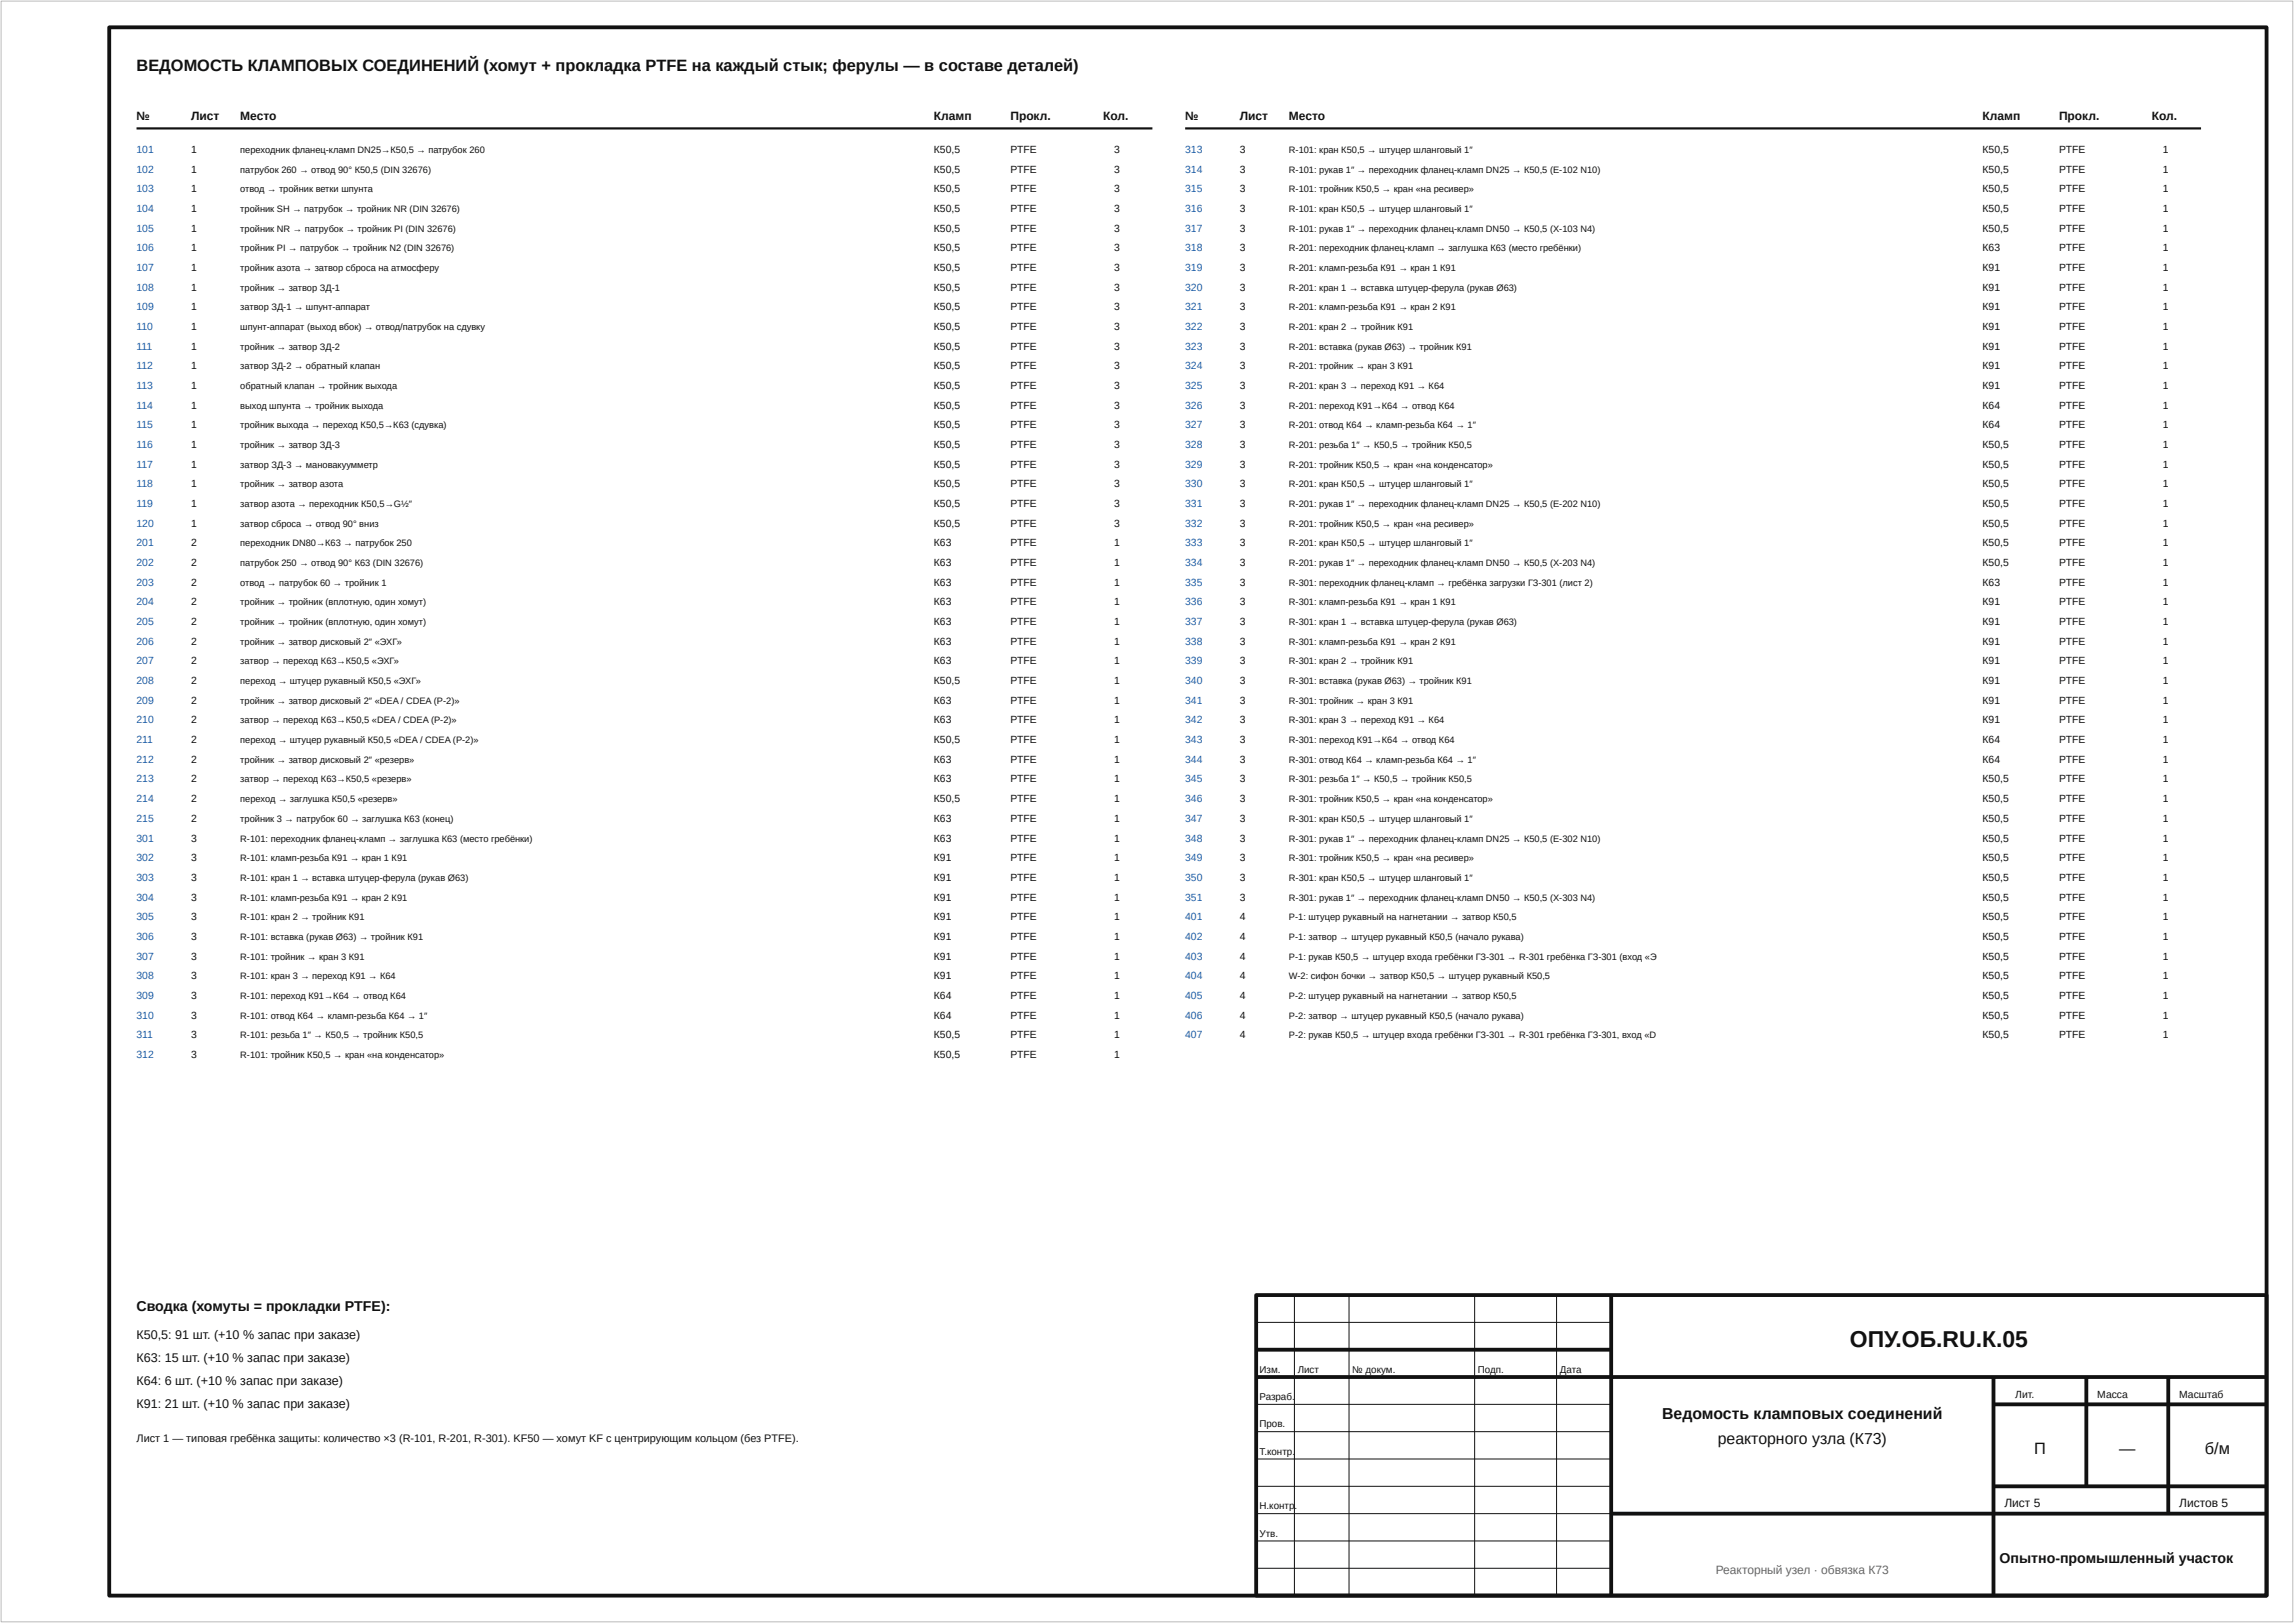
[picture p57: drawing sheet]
<svg xmlns="http://www.w3.org/2000/svg" width="420mm" height="297mm" viewBox="0 0 420 297" stroke-linecap="round" stroke-linejoin="round" font-family="sans-serif">
<defs><g id="words">
<text font-size="4.2" fill="#111" x="338.7" y="246.5">ОПУ.ОБ.RU.К.05</text>
<g font-size="3" fill="#111">
<text x="25" y="13">ВЕДОМОСТЬ КЛАМПОВЫХ СОЕДИНЕНИЙ (хомут + прокладка PTFE на каждый стык; ферулы — в составе деталей)</text>
<text x="372.4" y="266">П</text>
<text x="388" y="266">—</text>
<text x="403.7" y="266">б/м</text>
</g>
<g font-size="2.9" fill="#111">
<text x="304.3" y="259.7">Ведомость кламповых соединений</text>
<text x="314.5" y="264.3">реакторного узла (К73)</text>
</g>
<g font-size="2.6" fill="#111">
<text x="25" y="240">Сводка (хомуты = прокладки PTFE):</text>
<text x="366.1" y="286">Опытно-промышленный участок</text>
</g>
<g font-size="2.3" fill="#111">
<text x="25" y="245">К50,5: 91 шт. (+10 % запас при заказе)</text>
<text x="25" y="249.2">К63: 15 шт. (+10 % запас при заказе)</text>
<text x="25" y="253.4">К64: 6 шт. (+10 % запас при заказе)</text>
<text x="25" y="257.6">К91: 21 шт. (+10 % запас при заказе)</text>
</g>
<g font-size="2.2" fill="#111">
<text x="25" y="22">№</text>
<text x="35" y="22">Лист</text>
<text x="44" y="22">Место</text>
<text x="171" y="22">Кламп</text>
<text x="185" y="22">Прокл.</text>
<text x="202" y="22">Кол.</text>
<text x="217" y="22">№</text>
<text x="227" y="22">Лист</text>
<text x="236" y="22">Место</text>
<text x="363" y="22">Кламп</text>
<text x="377" y="22">Прокл.</text>
<text x="394" y="22">Кол.</text>
<text x="367" y="275.8">Лист 5</text>
<text x="399" y="275.8">Листов 5</text>
</g>
<text font-size="2.2" fill="#666" x="314.2" y="288">Реакторный узел · обвязка К73</text>
<text font-size="2" fill="#111" x="25" y="263.8">Лист 1 — типовая гребёнка защиты: количество ×3 (R-101, R-201, R-301). KF50 — хомут KF с центрирующим кольцом (без PTFE).</text>
<g font-size="1.9" fill="#1f5fa8">
<text x="25" y="28">101</text>
<text x="217" y="28">313</text>
<text x="25" y="31.6">102</text>
<text x="25" y="35.2">103</text>
<text x="217" y="31.6">314</text>
<text x="217" y="35.2">315</text>
<text x="25" y="38.8">104</text>
<text x="217" y="38.8">316</text>
<text x="25" y="42.4">105</text>
<text x="25" y="46">106</text>
<text x="217" y="42.4">317</text>
<text x="217" y="46">318</text>
<text x="25" y="49.6">107</text>
<text x="25" y="53.2">108</text>
<text x="217" y="49.6">319</text>
<text x="217" y="53.2">320</text>
<text x="25" y="56.8">109</text>
<text x="217" y="56.8">321</text>
<text x="25" y="60.4">110</text>
<text x="25" y="64">111</text>
<text x="217" y="60.4">322</text>
<text x="217" y="64">323</text>
<text x="25" y="67.6">112</text>
<text x="25" y="71.2">113</text>
<text x="217" y="67.6">324</text>
<text x="217" y="71.2">325</text>
<text x="25" y="74.8">114</text>
<text x="217" y="74.8">326</text>
<text x="25" y="78.4">115</text>
<text x="25" y="82">116</text>
<text x="217" y="78.4">327</text>
<text x="217" y="82">328</text>
<text x="25" y="85.6">117</text>
<text x="25" y="89.2">118</text>
<text x="217" y="85.6">329</text>
<text x="217" y="89.2">330</text>
<text x="25" y="92.8">119</text>
<text x="217" y="92.8">331</text>
<text x="25" y="96.4">120</text>
<text x="25" y="100">201</text>
<text x="217" y="96.4">332</text>
<text x="217" y="100">333</text>
<text x="25" y="103.6">202</text>
<text x="25" y="107.2">203</text>
<text x="217" y="103.6">334</text>
<text x="217" y="107.2">335</text>
<text x="25" y="110.8">204</text>
<text x="217" y="110.8">336</text>
<text x="25" y="114.4">205</text>
<text x="25" y="118">206</text>
<text x="217" y="114.4">337</text>
<text x="217" y="118">338</text>
<text x="25" y="121.6">207</text>
<text x="25" y="125.2">208</text>
<text x="217" y="121.6">339</text>
<text x="217" y="125.2">340</text>
<text x="25" y="128.8">209</text>
<text x="217" y="128.8">341</text>
<text x="25" y="132.4">210</text>
<text x="25" y="136">211</text>
<text x="217" y="132.4">342</text>
<text x="217" y="136">343</text>
<text x="25" y="139.6">212</text>
<text x="25" y="143.2">213</text>
<text x="217" y="139.6">344</text>
<text x="217" y="143.2">345</text>
<text x="25" y="146.8">214</text>
<text x="217" y="146.8">346</text>
<text x="25" y="150.4">215</text>
<text x="25" y="154">301</text>
<text x="217" y="150.4">347</text>
<text x="217" y="154">348</text>
<text x="25" y="157.6">302</text>
<text x="25" y="161.2">303</text>
<text x="217" y="157.6">349</text>
<text x="217" y="161.2">350</text>
<text x="25" y="164.8">304</text>
<text x="217" y="164.8">351</text>
<text x="25" y="168.4">305</text>
<text x="25" y="172">306</text>
<text x="217" y="168.4">401</text>
<text x="217" y="172">402</text>
<text x="25" y="175.6">307</text>
<text x="25" y="179.2">308</text>
<text x="217" y="175.6">403</text>
<text x="217" y="179.2">404</text>
<text x="25" y="182.8">309</text>
<text x="217" y="182.8">405</text>
<text x="25" y="186.4">310</text>
<text x="25" y="190">311</text>
<text x="217" y="186.4">406</text>
<text x="217" y="190">407</text>
<text x="25" y="193.6">312</text>
</g>
<g font-size="1.9" fill="#111">
<text x="35" y="28">1</text>
<text x="171" y="28">К50,5</text>
<text x="185" y="28">PTFE</text>
<text x="204" y="28">3</text>
<text x="227" y="28">3</text>
<text x="363" y="28">К50,5</text>
<text x="377" y="28">PTFE</text>
<text x="396" y="28">1</text>
<text x="35" y="31.6">1</text>
<text x="35" y="35.2">1</text>
<text x="171" y="31.6">К50,5</text>
<text x="171" y="35.2">К50,5</text>
<text x="185" y="31.6">PTFE</text>
<text x="185" y="35.2">PTFE</text>
<text x="204" y="31.6">3</text>
<text x="204" y="35.2">3</text>
<text x="227" y="31.6">3</text>
<text x="227" y="35.2">3</text>
<text x="363" y="31.6">К50,5</text>
<text x="363" y="35.2">К50,5</text>
<text x="377" y="31.6">PTFE</text>
<text x="377" y="35.2">PTFE</text>
<text x="396" y="31.6">1</text>
<text x="396" y="35.2">1</text>
<text x="35" y="38.8">1</text>
<text x="171" y="38.8">К50,5</text>
<text x="185" y="38.8">PTFE</text>
<text x="204" y="38.8">3</text>
<text x="227" y="38.8">3</text>
<text x="363" y="38.8">К50,5</text>
<text x="377" y="38.8">PTFE</text>
<text x="396" y="38.8">1</text>
<text x="35" y="42.4">1</text>
<text x="35" y="46">1</text>
<text x="171" y="42.4">К50,5</text>
<text x="171" y="46">К50,5</text>
<text x="185" y="42.4">PTFE</text>
<text x="185" y="46">PTFE</text>
<text x="204" y="42.4">3</text>
<text x="204" y="46">3</text>
<text x="227" y="42.4">3</text>
<text x="227" y="46">3</text>
<text x="363" y="42.4">К50,5</text>
<text x="363" y="46">К63</text>
<text x="377" y="42.4">PTFE</text>
<text x="377" y="46">PTFE</text>
<text x="396" y="42.4">1</text>
<text x="396" y="46">1</text>
<text x="35" y="49.6">1</text>
<text x="35" y="53.2">1</text>
<text x="171" y="49.6">К50,5</text>
<text x="171" y="53.2">К50,5</text>
<text x="185" y="49.6">PTFE</text>
<text x="185" y="53.2">PTFE</text>
<text x="204" y="49.6">3</text>
<text x="204" y="53.2">3</text>
<text x="227" y="49.6">3</text>
<text x="227" y="53.2">3</text>
<text x="363" y="49.6">К91</text>
<text x="363" y="53.2">К91</text>
<text x="377" y="49.6">PTFE</text>
<text x="377" y="53.2">PTFE</text>
<text x="396" y="49.6">1</text>
<text x="396" y="53.2">1</text>
<text x="35" y="56.8">1</text>
<text x="171" y="56.8">К50,5</text>
<text x="185" y="56.8">PTFE</text>
<text x="204" y="56.8">3</text>
<text x="227" y="56.8">3</text>
<text x="363" y="56.8">К91</text>
<text x="377" y="56.8">PTFE</text>
<text x="396" y="56.8">1</text>
<text x="35" y="60.4">1</text>
<text x="35" y="64">1</text>
<text x="171" y="60.4">К50,5</text>
<text x="171" y="64">К50,5</text>
<text x="185" y="60.4">PTFE</text>
<text x="185" y="64">PTFE</text>
<text x="204" y="60.4">3</text>
<text x="204" y="64">3</text>
<text x="227" y="60.4">3</text>
<text x="227" y="64">3</text>
<text x="363" y="60.4">К91</text>
<text x="363" y="64">К91</text>
<text x="377" y="60.4">PTFE</text>
<text x="377" y="64">PTFE</text>
<text x="396" y="60.4">1</text>
<text x="396" y="64">1</text>
<text x="35" y="67.6">1</text>
<text x="35" y="71.2">1</text>
<text x="171" y="67.6">К50,5</text>
<text x="171" y="71.2">К50,5</text>
<text x="185" y="67.6">PTFE</text>
<text x="185" y="71.2">PTFE</text>
<text x="204" y="67.6">3</text>
<text x="204" y="71.2">3</text>
<text x="227" y="67.6">3</text>
<text x="227" y="71.2">3</text>
<text x="363" y="67.6">К91</text>
<text x="363" y="71.2">К91</text>
<text x="377" y="67.6">PTFE</text>
<text x="377" y="71.2">PTFE</text>
<text x="396" y="67.6">1</text>
<text x="396" y="71.2">1</text>
<text x="35" y="74.8">1</text>
<text x="171" y="74.8">К50,5</text>
<text x="185" y="74.8">PTFE</text>
<text x="204" y="74.8">3</text>
<text x="227" y="74.8">3</text>
<text x="363" y="74.8">К64</text>
<text x="377" y="74.8">PTFE</text>
<text x="396" y="74.8">1</text>
<text x="35" y="78.4">1</text>
<text x="35" y="82">1</text>
<text x="171" y="78.4">К50,5</text>
<text x="171" y="82">К50,5</text>
<text x="185" y="78.4">PTFE</text>
<text x="185" y="82">PTFE</text>
<text x="204" y="78.4">3</text>
<text x="204" y="82">3</text>
<text x="227" y="78.4">3</text>
<text x="227" y="82">3</text>
<text x="363" y="78.4">К64</text>
<text x="363" y="82">К50,5</text>
<text x="377" y="78.4">PTFE</text>
<text x="377" y="82">PTFE</text>
<text x="396" y="78.4">1</text>
<text x="396" y="82">1</text>
<text x="35" y="85.6">1</text>
<text x="35" y="89.2">1</text>
<text x="171" y="85.6">К50,5</text>
<text x="171" y="89.2">К50,5</text>
<text x="185" y="85.6">PTFE</text>
<text x="185" y="89.2">PTFE</text>
<text x="204" y="85.6">3</text>
<text x="204" y="89.2">3</text>
<text x="227" y="85.6">3</text>
<text x="227" y="89.2">3</text>
<text x="363" y="85.6">К50,5</text>
<text x="363" y="89.2">К50,5</text>
<text x="377" y="85.6">PTFE</text>
<text x="377" y="89.2">PTFE</text>
<text x="396" y="85.6">1</text>
<text x="396" y="89.2">1</text>
<text x="35" y="92.8">1</text>
<text x="171" y="92.8">К50,5</text>
<text x="185" y="92.8">PTFE</text>
<text x="204" y="92.8">3</text>
<text x="227" y="92.8">3</text>
<text x="363" y="92.8">К50,5</text>
<text x="377" y="92.8">PTFE</text>
<text x="396" y="92.8">1</text>
<text x="35" y="96.4">1</text>
<text x="35" y="100">2</text>
<text x="171" y="96.4">К50,5</text>
<text x="171" y="100">К63</text>
<text x="185" y="96.4">PTFE</text>
<text x="185" y="100">PTFE</text>
<text x="204" y="96.4">3</text>
<text x="204" y="100">1</text>
<text x="227" y="96.4">3</text>
<text x="227" y="100">3</text>
<text x="363" y="96.4">К50,5</text>
<text x="363" y="100">К50,5</text>
<text x="377" y="96.4">PTFE</text>
<text x="377" y="100">PTFE</text>
<text x="396" y="96.4">1</text>
<text x="396" y="100">1</text>
<text x="35" y="103.6">2</text>
<text x="35" y="107.2">2</text>
<text x="171" y="103.6">К63</text>
<text x="171" y="107.2">К63</text>
<text x="185" y="103.6">PTFE</text>
<text x="185" y="107.2">PTFE</text>
<text x="204" y="103.6">1</text>
<text x="204" y="107.2">1</text>
<text x="227" y="103.6">3</text>
<text x="227" y="107.2">3</text>
<text x="363" y="103.6">К50,5</text>
<text x="363" y="107.2">К63</text>
<text x="377" y="103.6">PTFE</text>
<text x="377" y="107.2">PTFE</text>
<text x="396" y="103.6">1</text>
<text x="396" y="107.2">1</text>
<text x="35" y="110.8">2</text>
<text x="171" y="110.8">К63</text>
<text x="185" y="110.8">PTFE</text>
<text x="204" y="110.8">1</text>
<text x="227" y="110.8">3</text>
<text x="363" y="110.8">К91</text>
<text x="377" y="110.8">PTFE</text>
<text x="396" y="110.8">1</text>
<text x="35" y="114.4">2</text>
<text x="35" y="118">2</text>
<text x="171" y="114.4">К63</text>
<text x="171" y="118">К63</text>
<text x="185" y="114.4">PTFE</text>
<text x="185" y="118">PTFE</text>
<text x="204" y="114.4">1</text>
<text x="204" y="118">1</text>
<text x="227" y="114.4">3</text>
<text x="227" y="118">3</text>
<text x="363" y="114.4">К91</text>
<text x="363" y="118">К91</text>
<text x="377" y="114.4">PTFE</text>
<text x="377" y="118">PTFE</text>
<text x="396" y="114.4">1</text>
<text x="396" y="118">1</text>
<text x="35" y="121.6">2</text>
<text x="35" y="125.2">2</text>
<text x="171" y="121.6">К63</text>
<text x="171" y="125.2">К50,5</text>
<text x="185" y="121.6">PTFE</text>
<text x="185" y="125.2">PTFE</text>
<text x="204" y="121.6">1</text>
<text x="204" y="125.2">1</text>
<text x="227" y="121.6">3</text>
<text x="227" y="125.2">3</text>
<text x="363" y="121.6">К91</text>
<text x="363" y="125.2">К91</text>
<text x="377" y="121.6">PTFE</text>
<text x="377" y="125.2">PTFE</text>
<text x="396" y="121.6">1</text>
<text x="396" y="125.2">1</text>
<text x="35" y="128.8">2</text>
<text x="171" y="128.8">К63</text>
<text x="185" y="128.8">PTFE</text>
<text x="204" y="128.8">1</text>
<text x="227" y="128.8">3</text>
<text x="363" y="128.8">К91</text>
<text x="377" y="128.8">PTFE</text>
<text x="396" y="128.8">1</text>
<text x="35" y="132.4">2</text>
<text x="35" y="136">2</text>
<text x="171" y="132.4">К63</text>
<text x="171" y="136">К50,5</text>
<text x="185" y="132.4">PTFE</text>
<text x="185" y="136">PTFE</text>
<text x="204" y="132.4">1</text>
<text x="204" y="136">1</text>
<text x="227" y="132.4">3</text>
<text x="227" y="136">3</text>
<text x="363" y="132.4">К91</text>
<text x="363" y="136">К64</text>
<text x="377" y="132.4">PTFE</text>
<text x="377" y="136">PTFE</text>
<text x="396" y="132.4">1</text>
<text x="396" y="136">1</text>
<text x="35" y="139.6">2</text>
<text x="35" y="143.2">2</text>
<text x="171" y="139.6">К63</text>
<text x="171" y="143.2">К63</text>
<text x="185" y="139.6">PTFE</text>
<text x="185" y="143.2">PTFE</text>
<text x="204" y="139.6">1</text>
<text x="204" y="143.2">1</text>
<text x="227" y="139.6">3</text>
<text x="227" y="143.2">3</text>
<text x="363" y="139.6">К64</text>
<text x="363" y="143.2">К50,5</text>
<text x="377" y="139.6">PTFE</text>
<text x="377" y="143.2">PTFE</text>
<text x="396" y="139.6">1</text>
<text x="396" y="143.2">1</text>
<text x="35" y="146.8">2</text>
<text x="171" y="146.8">К50,5</text>
<text x="185" y="146.8">PTFE</text>
<text x="204" y="146.8">1</text>
<text x="227" y="146.8">3</text>
<text x="363" y="146.8">К50,5</text>
<text x="377" y="146.8">PTFE</text>
<text x="396" y="146.8">1</text>
<text x="35" y="150.4">2</text>
<text x="35" y="154">3</text>
<text x="171" y="150.4">К63</text>
<text x="171" y="154">К63</text>
<text x="185" y="150.4">PTFE</text>
<text x="185" y="154">PTFE</text>
<text x="204" y="150.4">1</text>
<text x="204" y="154">1</text>
<text x="227" y="150.4">3</text>
<text x="227" y="154">3</text>
<text x="363" y="150.4">К50,5</text>
<text x="363" y="154">К50,5</text>
<text x="377" y="150.4">PTFE</text>
<text x="377" y="154">PTFE</text>
<text x="396" y="150.4">1</text>
<text x="396" y="154">1</text>
<text x="35" y="157.6">3</text>
<text x="35" y="161.2">3</text>
<text x="171" y="157.6">К91</text>
<text x="171" y="161.2">К91</text>
<text x="185" y="157.6">PTFE</text>
<text x="185" y="161.2">PTFE</text>
<text x="204" y="157.6">1</text>
<text x="204" y="161.2">1</text>
<text x="227" y="157.6">3</text>
<text x="227" y="161.2">3</text>
<text x="363" y="157.6">К50,5</text>
<text x="363" y="161.2">К50,5</text>
<text x="377" y="157.6">PTFE</text>
<text x="377" y="161.2">PTFE</text>
<text x="396" y="157.6">1</text>
<text x="396" y="161.2">1</text>
<text x="35" y="164.8">3</text>
<text x="171" y="164.8">К91</text>
<text x="185" y="164.8">PTFE</text>
<text x="204" y="164.8">1</text>
<text x="227" y="164.8">3</text>
<text x="363" y="164.8">К50,5</text>
<text x="377" y="164.8">PTFE</text>
<text x="396" y="164.8">1</text>
<text x="35" y="168.4">3</text>
<text x="35" y="172">3</text>
<text x="171" y="168.4">К91</text>
<text x="171" y="172">К91</text>
<text x="185" y="168.4">PTFE</text>
<text x="185" y="172">PTFE</text>
<text x="204" y="168.4">1</text>
<text x="204" y="172">1</text>
<text x="227" y="168.4">4</text>
<text x="227" y="172">4</text>
<text x="363" y="168.4">К50,5</text>
<text x="363" y="172">К50,5</text>
<text x="377" y="168.4">PTFE</text>
<text x="377" y="172">PTFE</text>
<text x="396" y="168.4">1</text>
<text x="396" y="172">1</text>
<text x="35" y="175.6">3</text>
<text x="35" y="179.2">3</text>
<text x="171" y="175.6">К91</text>
<text x="171" y="179.2">К91</text>
<text x="185" y="175.6">PTFE</text>
<text x="185" y="179.2">PTFE</text>
<text x="204" y="175.6">1</text>
<text x="204" y="179.2">1</text>
<text x="227" y="175.6">4</text>
<text x="227" y="179.2">4</text>
<text x="363" y="175.6">К50,5</text>
<text x="363" y="179.2">К50,5</text>
<text x="377" y="175.6">PTFE</text>
<text x="377" y="179.2">PTFE</text>
<text x="396" y="175.6">1</text>
<text x="396" y="179.2">1</text>
<text x="35" y="182.8">3</text>
<text x="171" y="182.8">К64</text>
<text x="185" y="182.8">PTFE</text>
<text x="204" y="182.8">1</text>
<text x="227" y="182.8">4</text>
<text x="363" y="182.8">К50,5</text>
<text x="377" y="182.8">PTFE</text>
<text x="396" y="182.8">1</text>
<text x="35" y="186.4">3</text>
<text x="35" y="190">3</text>
<text x="171" y="186.4">К64</text>
<text x="171" y="190">К50,5</text>
<text x="185" y="186.4">PTFE</text>
<text x="185" y="190">PTFE</text>
<text x="204" y="186.4">1</text>
<text x="204" y="190">1</text>
<text x="227" y="186.4">4</text>
<text x="227" y="190">4</text>
<text x="363" y="186.4">К50,5</text>
<text x="363" y="190">К50,5</text>
<text x="377" y="186.4">PTFE</text>
<text x="377" y="190">PTFE</text>
<text x="396" y="186.4">1</text>
<text x="396" y="190">1</text>
<text x="35" y="193.6">3</text>
<text x="171" y="193.6">К50,5</text>
<text x="185" y="193.6">PTFE</text>
<text x="204" y="193.6">1</text>
<text x="369" y="255.8">Лит.</text>
<text x="384" y="255.8">Масса</text>
<text x="399" y="255.8">Масштаб</text>
</g>
<g font-size="1.8" fill="#111">
<text x="230.6" y="251.2">Изм.</text>
<text x="237.6" y="251.2">Лист</text>
<text x="247.6" y="251.2">№ докум.</text>
<text x="270.6" y="251.2">Подп.</text>
<text x="285.6" y="251.2">Дата</text>
<text x="230.6" y="256.2">Разраб.</text>
<text x="230.6" y="261.2">Пров.</text>
<text x="230.6" y="266.2">Т.контр.</text>
<text x="230.6" y="276.2">Н.контр</text>
<text x="230.6" y="281.2">Утв.</text>
<text x="237" y="276.2">.</text>
</g>
<g font-size="1.7" fill="#111">
<text x="44" y="28">переходник фланец-кламп DN25→К50,5 → патрубок 260</text>
<text x="236" y="28">R-101: кран К50,5 → штуцер шланговый 1″</text>
<text x="44" y="31.6">патрубок 260 → отвод 90° К50,5 (DIN 32676)</text>
<text x="44" y="35.2">отвод → тройник ветки шпунта</text>
<text x="236" y="31.6">R-101: рукав 1″ → переходник фланец-кламп DN25 → К50,5 (E-102 N10)</text>
<text x="236" y="35.2">R-101: тройник К50,5 → кран «на ресивер»</text>
<text x="44" y="38.8">тройник SH → патрубок → тройник NR (DIN 32676)</text>
<text x="236" y="38.8">R-101: кран К50,5 → штуцер шланговый 1″</text>
<text x="44" y="42.4">тройник NR → патрубок → тройник PI (DIN 32676)</text>
<text x="44" y="46">тройник PI → патрубок → тройник N2 (DIN 32676)</text>
<text x="236" y="42.4">R-101: рукав 1″ → переходник фланец-кламп DN50 → К50,5 (X-103 N4)</text>
<text x="236" y="46">R-201: переходник фланец-кламп → заглушка К63 (место гребёнки)</text>
<text x="44" y="49.6">тройник азота → затвор сброса на атмосферу</text>
<text x="44" y="53.2">тройник → затвор ЗД-1</text>
<text x="236" y="49.6">R-201: кламп-резьба К91 → кран 1 К91</text>
<text x="236" y="53.2">R-201: кран 1 → вставка штуцер-ферула (рукав Ø63)</text>
<text x="44" y="56.8">затвор ЗД-1 → шпунт-аппарат</text>
<text x="236" y="56.8">R-201: кламп-резьба К91 → кран 2 К91</text>
<text x="44" y="60.4">шпунт-аппарат (выход вбок) → отвод/патрубок на сдувку</text>
<text x="44" y="64">тройник → затвор ЗД-2</text>
<text x="236" y="60.4">R-201: кран 2 → тройник К91</text>
<text x="236" y="64">R-201: вставка (рукав Ø63) → тройник К91</text>
<text x="44" y="67.6">затвор ЗД-2 → обратный клапан</text>
<text x="44" y="71.2">обратный клапан → тройник выхода</text>
<text x="236" y="67.6">R-201: тройник → кран 3 К91</text>
<text x="236" y="71.2">R-201: кран 3 → переход К91 → К64</text>
<text x="44" y="74.8">выход шпунта → тройник выхода</text>
<text x="236" y="74.8">R-201: переход К91→К64 → отвод К64</text>
<text x="44" y="78.4">тройник выхода → переход К50,5→К63 (сдувка)</text>
<text x="44" y="82">тройник → затвор ЗД-3</text>
<text x="236" y="78.4">R-201: отвод К64 → кламп-резьба К64 → 1″</text>
<text x="236" y="82">R-201: резьба 1″ → К50,5 → тройник К50,5</text>
<text x="44" y="85.6">затвор ЗД-3 → мановакуумметр</text>
<text x="44" y="89.2">тройник → затвор азота</text>
<text x="236" y="85.6">R-201: тройник К50,5 → кран «на конденсатор»</text>
<text x="236" y="89.2">R-201: кран К50,5 → штуцер шланговый 1″</text>
<text x="44" y="92.8">затвор азота → переходник К50,5→G½″</text>
<text x="236" y="92.8">R-201: рукав 1″ → переходник фланец-кламп DN25 → К50,5 (E-202 N10)</text>
<text x="44" y="96.4">затвор сброса → отвод 90° вниз</text>
<text x="44" y="100">переходник DN80→К63 → патрубок 250</text>
<text x="236" y="96.4">R-201: тройник К50,5 → кран «на ресивер»</text>
<text x="236" y="100">R-201: кран К50,5 → штуцер шланговый 1″</text>
<text x="44" y="103.6">патрубок 250 → отвод 90° К63 (DIN 32676)</text>
<text x="44" y="107.2">отвод → патрубок 60 → тройник 1</text>
<text x="236" y="103.6">R-201: рукав 1″ → переходник фланец-кламп DN50 → К50,5 (X-203 N4)</text>
<text x="236" y="107.2">R-301: переходник фланец-кламп → гребёнка загрузки ГЗ-301 (лист 2)</text>
<text x="44" y="110.8">тройник → тройник (вплотную, один хомут)</text>
<text x="236" y="110.8">R-301: кламп-резьба К91 → кран 1 К91</text>
<text x="44" y="114.4">тройник → тройник (вплотную, один хомут)</text>
<text x="44" y="118">тройник → затвор дисковый 2″ «ЭХГ»</text>
<text x="236" y="114.4">R-301: кран 1 → вставка штуцер-ферула (рукав Ø63)</text>
<text x="236" y="118">R-301: кламп-резьба К91 → кран 2 К91</text>
<text x="44" y="121.6">затвор → переход К63→К50,5 «ЭХГ»</text>
<text x="44" y="125.2">переход → штуцер рукавный К50,5 «ЭХГ»</text>
<text x="236" y="121.6">R-301: кран 2 → тройник К91</text>
<text x="236" y="125.2">R-301: вставка (рукав Ø63) → тройник К91</text>
<text x="44" y="128.8">тройник → затвор дисковый 2″ «DEA / CDEA (P-2)»</text>
<text x="236" y="128.8">R-301: тройник → кран 3 К91</text>
<text x="44" y="132.4">затвор → переход К63→К50,5 «DEA / CDEA (P-2)»</text>
<text x="44" y="136">переход → штуцер рукавный К50,5 «DEA / CDEA (P-2)»</text>
<text x="236" y="132.4">R-301: кран 3 → переход К91 → К64</text>
<text x="236" y="136">R-301: переход К91→К64 → отвод К64</text>
<text x="44" y="139.6">тройник → затвор дисковый 2″ «резерв»</text>
<text x="44" y="143.2">затвор → переход К63→К50,5 «резерв»</text>
<text x="236" y="139.6">R-301: отвод К64 → кламп-резьба К64 → 1″</text>
<text x="236" y="143.2">R-301: резьба 1″ → К50,5 → тройник К50,5</text>
<text x="44" y="146.8">переход → заглушка К50,5 «резерв»</text>
<text x="236" y="146.8">R-301: тройник К50,5 → кран «на конденсатор»</text>
<text x="44" y="150.4">тройник 3 → патрубок 60 → заглушка К63 (конец)</text>
<text x="44" y="154">R-101: переходник фланец-кламп → заглушка К63 (место гребёнки)</text>
<text x="236" y="150.4">R-301: кран К50,5 → штуцер шланговый 1″</text>
<text x="236" y="154">R-301: рукав 1″ → переходник фланец-кламп DN25 → К50,5 (E-302 N10)</text>
<text x="44" y="157.6">R-101: кламп-резьба К91 → кран 1 К91</text>
<text x="44" y="161.2">R-101: кран 1 → вставка штуцер-ферула (рукав Ø63)</text>
<text x="236" y="157.6">R-301: тройник К50,5 → кран «на ресивер»</text>
<text x="236" y="161.2">R-301: кран К50,5 → штуцер шланговый 1″</text>
<text x="44" y="164.8">R-101: кламп-резьба К91 → кран 2 К91</text>
<text x="236" y="164.8">R-301: рукав 1″ → переходник фланец-кламп DN50 → К50,5 (X-303 N4)</text>
<text x="44" y="168.4">R-101: кран 2 → тройник К91</text>
<text x="44" y="172">R-101: вставка (рукав Ø63) → тройник К91</text>
<text x="236" y="168.4">P-1: штуцер рукавный на нагнетании → затвор К50,5</text>
<text x="236" y="172">P-1: затвор → штуцер рукавный К50,5 (начало рукава)</text>
<text x="44" y="175.6">R-101: тройник → кран 3 К91</text>
<text x="44" y="179.2">R-101: кран 3 → переход К91 → К64</text>
<text x="236" y="175.6">P-1: рукав К50,5 → штуцер входа гребёнки ГЗ-301 → R-301 гребёнка ГЗ-301 (вход «Э</text>
<text x="236" y="179.2">W-2: сифон бочки → затвор К50,5 → штуцер рукавный К50,5</text>
<text x="44" y="182.8">R-101: переход К91→К64 → отвод К64</text>
<text x="236" y="182.8">P-2: штуцер рукавный на нагнетании → затвор К50,5</text>
<text x="44" y="186.4">R-101: отвод К64 → кламп-резьба К64 → 1″</text>
<text x="44" y="190">R-101: резьба 1″ → К50,5 → тройник К50,5</text>
<text x="236" y="186.4">P-2: затвор → штуцер рукавный К50,5 (начало рукава)</text>
<text x="236" y="190">P-2: рукав К50,5 → штуцер входа гребёнки ГЗ-301 → R-301 гребёнка ГЗ-301, вход «D</text>
<text x="44" y="193.6">R-101: тройник К50,5 → кран «на конденсатор»</text>
</g>
</g></defs>
<path d="M20 5h395v287h-395zM230 237h185v55h-185zM295 237v55M230 247h65M230 252h185M365 252v40M365 257h50M382 252v20M397 252v25M295 277h120M365 272h50" fill="none" stroke="#111" stroke-width=".7" stroke-linecap="butt"/>
<path d="M.2 .2h419.6v296.6h-419.6z" fill="none" stroke="#bbb" stroke-width=".18"/>
<path d="M237 237v55M247 237v55M270 237v55M285 237v55M230 242h65M230 257h65M230 262h65M230 267h65M230 272h65M230 277h65M230 282h65M230 287h65" fill="none" stroke="#111" stroke-width=".18"/>
<path d="M25 23.5h186M217 23.5h186" fill="none" stroke="#111" stroke-width=".4"/>
<use href="#words"/>
</svg>
